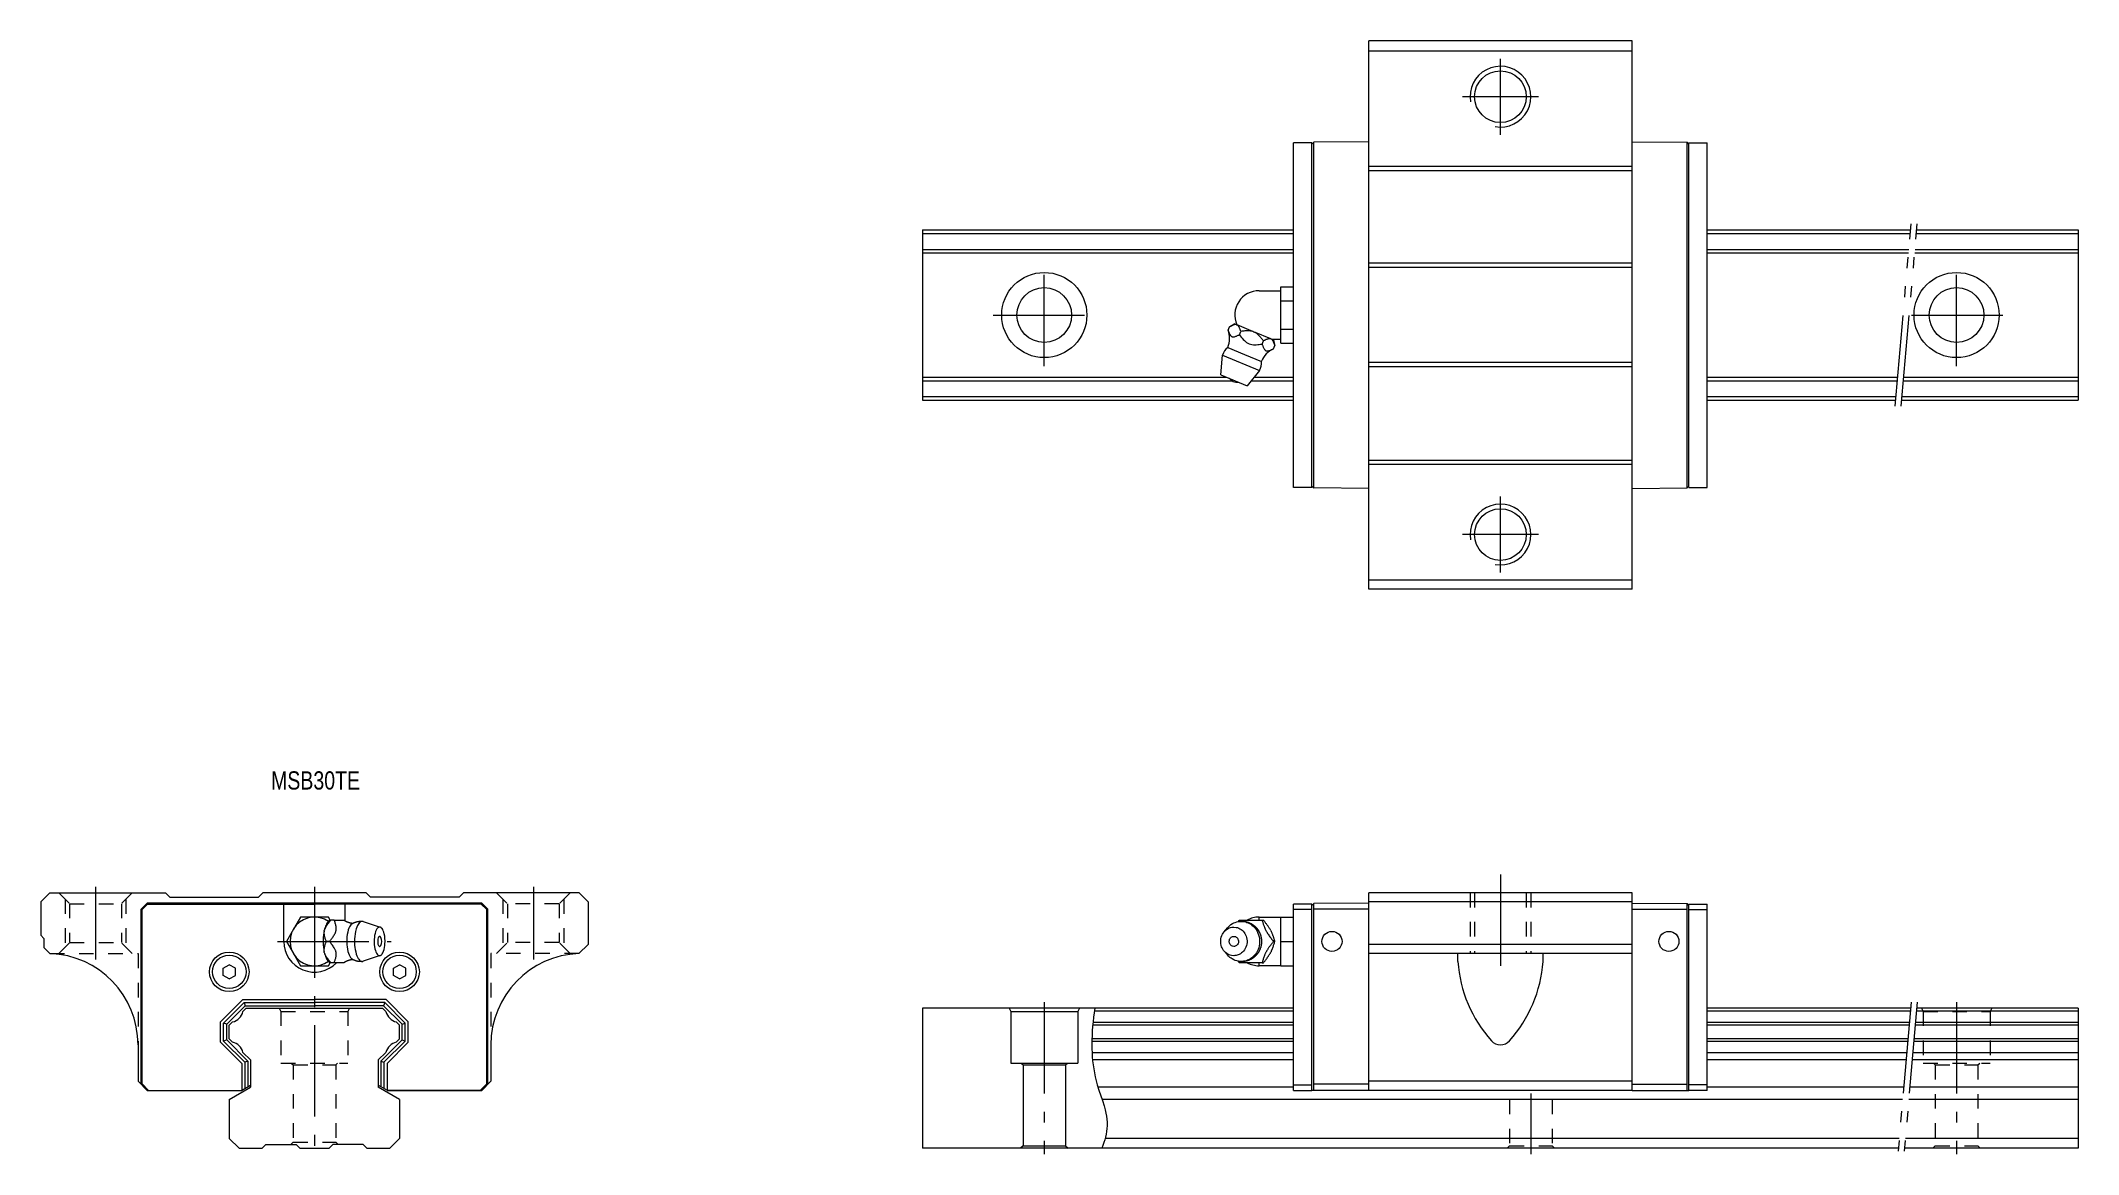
# Model space of a CAD drawing. Header units: inches. Extents: x -477 to -142, y -152 to 31.
import ezdxf

# ---------------------------------------------------------------- set-up
doc = ezdxf.new("R2010")
doc.units = ezdxf.units.IN
for name, pattern in [('CENTER', [22.8, 15, -3, 1.8, -3]), ('DASHED', [4.8, 2.4, -2.4]), ('PHANTOM', [27.6, 15, -3, 1.8, -3, 1.8, -3])]:
    doc.linetypes.add(name, pattern=pattern)
doc.layers.add('Unnamed [1]', color=7, linetype='Continuous', lineweight=0)
doc.styles.add('CK_TEXT_STYLE_0117', font='', dxfattribs={"width": 0.8, "height": 3})
doc.styles.get('CK_TEXT_STYLE_0117').set_extended_font_data('TXT')

msp = doc.modelspace()

# ---------------------------------------------------------------- texts
at = {"layer": 'Unnamed [1]', "color": 4, "lineweight": 0, "insert": (-438.93, -89.43), "char_height": 3, "attachment_point": 1, "line_spacing_factor": 1.2, "style": 'CK_TEXT_STYLE_0117'}
msp.add_mtext('MSB30TE', dxfattribs=at)

# ---------------------------------------------------------------- linework, layer by layer
at = {"layer": 'Unnamed [1]', "color": 4, "linetype": 'Continuous', "lineweight": 0}
for p, q in [((-215.15, 30.7), (-258.45, 30.7)), ((-258.45, -59.5), (-258.45, 30.7)), ((-215.15, -59.5), (-215.15, 30.7)), ((-215.15, 29), (-258.45, 29)), ((-270.8, -42.74), (-270.8, 13.94)), ((-267.8, 13.94), (-270.8, 13.94)), ((-267.8, 13.72), (-267.5, 14.02)), ((-267.8, -42.74), (-267.8, 13.94)), ((-267.8, -42.74), (-267.8, 13.94)), ((-258.45, 14.1), (-267.5, 14.02)), ((-267.5, -42.82), (-267.5, 14.02)), ((-215.15, 14.1), (-206.1, 14.02)), ((-206.1, -42.82), (-206.1, 14.02)), ((-205.8, 13.72), (-206.1, 14.02)), ((-205.8, -42.74), (-205.8, 13.94)), ((-205.8, 13.94), (-202.8, 13.94)), ((-205.8, -42.74), (-205.8, 13.94)), ((-202.8, -42.74), (-202.8, 13.94)), ((-215.15, 10), (-258.45, 10)), ((-215.15, 9.3), (-258.45, 9.3)), ((-331.8, -0.4), (-331.8, -28.4)), ((-331.8, -0.4), (-270.8, -0.4)), ((-331.8, -1), (-270.8, -1)), ((-202.8, -0.4), (-169.36, -0.4)), ((-202.8, -1), (-169.42, -1)), ((-168.41, -1), (-141.8, -1)), ((-168.36, -0.4), (-141.8, -0.4)), ((-141.8, -0.4), (-141.8, -28.4)), ((-331.8, -3.6), (-270.8, -3.6)), ((-331.8, -4.2), (-270.8, -4.2)), ((-215.15, -5.9), (-258.45, -5.9)), ((-215.15, -6.6), (-258.45, -6.6)), ((-202.8, -3.6), (-169.64, -3.6)), ((-202.8, -4.2), (-169.7, -4.2)), ((-168.69, -4.2), (-141.8, -4.2)), ((-168.64, -3.6), (-141.8, -3.6)), ((-272.89, -10.94), (-272.89, -9.78)), ((-272.89, -9.78), (-270.8, -9.78)), ((-270.8, -12.09), (-270.8, -9.78)), ((-276.49, -10.4), (-272.89, -10.4)), ((-272.89, -12.09), (-272.89, -10.94)), ((-272.89, -14.4), (-272.89, -12.09)), ((-272.89, -12.09), (-270.8, -12.09)), ((-270.8, -16.71), (-270.8, -12.09)), ((-281.59, -16.87), (-281.36, -16.32)), ((-280.18, -16), (-280.57, -15.83)), ((-280.18, -16), (-280.1, -16.03)), ((-277.41, -17.14), (-280.1, -16.03)), ((-272.89, -16.71), (-272.89, -14.4)), ((-272.89, -17.86), (-272.89, -16.71)), ((-272.89, -16.71), (-270.8, -16.71)), ((-270.8, -19.02), (-270.8, -16.71)), ((-281.64, -19.72), (-278.87, -20.87)), ((-279.72, -17.64), (-279.49, -17.09)), ((-277.41, -17.14), (-277.26, -17.2)), ((-274.57, -18.32), (-277.26, -17.2)), ((-275.99, -19.19), (-275.76, -18.64)), ((-274.57, -18.32), (-274.5, -18.35)), ((-274.1, -18.51), (-274.5, -18.35)), ((-272.89, -18.4), (-274.37, -18.4)), ((-274.12, -19.96), (-273.89, -19.41)), ((-272.89, -19.02), (-272.89, -17.86)), ((-272.89, -19.02), (-270.8, -19.02)), ((-282.8, -24.22), (-282.49, -20.99)), ((-282.49, -20.99), (-276.39, -23.52)), ((-278.87, -20.87), (-276.1, -22.02)), ((-215.15, -22.2), (-258.45, -22.2)), ((-215.15, -22.9), (-258.45, -22.9)), ((-331.8, -24.6), (-281.88, -24.6)), ((-331.8, -25.2), (-280.99, -25.2)), ((-282.8, -24.22), (-278.46, -26.02)), ((-276.39, -23.52), (-278.46, -26.02)), ((-277.79, -25.2), (-270.8, -25.2)), ((-277.29, -24.6), (-270.8, -24.6)), ((-202.8, -24.6), (-171.48, -24.6)), ((-202.8, -25.2), (-171.53, -25.2)), ((-170.53, -25.2), (-141.8, -25.2)), ((-170.48, -24.6), (-141.8, -24.6)), ((-331.8, -27.8), (-270.8, -27.8)), ((-331.8, -28.4), (-270.8, -28.4)), ((-202.8, -27.8), (-171.76, -27.8)), ((-202.8, -28.4), (-171.81, -28.4)), ((-170.81, -28.4), (-141.8, -28.4)), ((-170.76, -27.8), (-141.8, -27.8)), ((-215.15, -38.3), (-258.45, -38.3)), ((-215.15, -39), (-258.45, -39)), ((-267.8, -42.74), (-270.8, -42.74)), ((-267.8, -42.52), (-267.5, -42.82)), ((-258.45, -42.9), (-267.5, -42.82)), ((-215.15, -42.9), (-206.1, -42.82)), ((-205.8, -42.52), (-206.1, -42.82)), ((-205.8, -42.74), (-202.8, -42.74)), ((-215.15, -58), (-258.45, -58)), ((-215.15, -59.5), (-258.45, -59.5)), ((-475.3, -109.4), (-476.8, -110.9)), ((-475.3, -109.4), (-456.3, -109.4)), ((-456.3, -109.4), (-455.6, -110.1)), ((-455.6, -110.1), (-441, -110.1)), ((-440.3, -109.4), (-441, -110.1)), ((-423.3, -109.4), (-440.3, -109.4)), ((-423.3, -109.4), (-422.6, -110.1)), ((-408, -110.1), (-422.6, -110.1)), ((-407.3, -109.4), (-408, -110.1)), ((-388.3, -109.4), (-407.3, -109.4)), ((-386.8, -110.9), (-388.3, -109.4)), ((-215.15, -109.4), (-258.45, -109.4)), ((-258.45, -141.9), (-258.45, -109.4)), ((-215.15, -141.9), (-215.15, -109.4)), ((-476.8, -110.9), (-476.8, -116.4)), ((-460.3, -112.1), (-459.3, -111.1)), ((-460.3, -140.9), (-460.3, -112.1)), ((-460.14, -112.17), (-459.23, -111.26)), ((-460.14, -140.83), (-460.14, -112.17)), ((-404.3, -111.1), (-459.3, -111.1)), ((-459.23, -111.26), (-431.8, -111.26)), ((-436.85, -117.4), (-436.85, -111.26)), ((-436.85, -117.4), (-436.85, -112.58)), ((-434.11, -113.4), (-435.27, -115.4)), ((-431.8, -113.4), (-434.11, -113.4)), ((-404.37, -111.26), (-431.8, -111.26)), ((-429.49, -113.4), (-431.8, -113.4)), ((-429.21, -113.9), (-429.49, -113.4)), ((-426.75, -114.01), (-426.75, -111.26)), ((-426.75, -114.01), (-426.75, -112.58)), ((-403.46, -112.17), (-404.37, -111.26)), ((-404.3, -111.1), (-403.3, -112.1)), ((-403.46, -140.83), (-403.46, -112.17)), ((-403.3, -140.9), (-403.3, -112.1)), ((-386.8, -110.9), (-386.8, -117.9)), ((-276.49, -113.9), (-276.49, -113.4)), ((-276.49, -113.4), (-272.89, -113.4)), ((-272.89, -115.4), (-272.89, -113.4)), ((-272.89, -113.4), (-270.8, -113.4)), ((-270.8, -141.9), (-270.8, -111.26)), ((-267.8, -111.26), (-270.8, -111.26)), ((-267.8, -112.17), (-270.8, -112.17)), ((-270.8, -117.4), (-270.8, -113.4)), ((-267.8, -111.47), (-267.5, -111.17)), ((-267.8, -141.9), (-267.8, -111.26)), ((-267.8, -141.9), (-267.8, -111.26)), ((-258.45, -111.1), (-267.5, -111.17)), ((-267.5, -141.9), (-267.5, -111.17)), ((-258.45, -112.1), (-267.5, -112.1)), ((-215.15, -110.9), (-258.45, -110.9)), ((-215.15, -111.1), (-206.1, -111.17)), ((-215.15, -112.1), (-206.1, -112.1)), ((-205.8, -111.47), (-206.1, -111.17)), ((-206.1, -141.9), (-206.1, -111.17)), ((-205.8, -141.9), (-205.8, -111.26)), ((-205.8, -111.26), (-202.8, -111.26)), ((-205.8, -141.9), (-205.8, -111.26)), ((-205.8, -112.17), (-202.8, -112.17)), ((-202.8, -141.9), (-202.8, -111.26)), ((-476.8, -116.4), (-476.3, -116.9)), ((-476.3, -116.9), (-476.3, -118.4)), ((-435.27, -115.4), (-436.42, -117.4)), ((-430.21, -115.72), (-430.18, -115.58)), ((-429.2, -113.9), (-429.11, -113.9)), ((-428.56, -113.9), (-429.11, -113.9)), ((-428.56, -113.9), (-426.92, -113.9)), ((-423.79, -114.13), (-420.97, -115.07)), ((-282.23, -115.8), (-281.7, -115.18)), ((-279.72, -113.9), (-275.99, -113.9)), ((-275.99, -113.9), (-275.76, -113.9)), ((-274.58, -115.58), (-274.5, -115.72)), ((-272.89, -117.4), (-272.89, -115.4)), ((-475.29, -119.41), (-476.3, -118.4)), ((-436.42, -117.4), (-435.27, -119.4)), ((-435.27, -119.4), (-434.11, -121.4)), ((-430.18, -119.22), (-430.21, -119.08)), ((-429.33, -117.4), (-429.89, -117.4)), ((-420.97, -119.73), (-423.79, -120.67)), ((-386.8, -117.9), (-388.31, -119.41)), ((-281.7, -119.62), (-282.24, -118.98)), ((-274.5, -119.08), (-274.58, -119.22)), ((-274.12, -117.4), (-273.89, -117.4)), ((-272.89, -119.4), (-272.89, -117.4)), ((-272.89, -117.4), (-270.8, -117.4)), ((-272.89, -121.4), (-272.89, -119.4)), ((-270.8, -121.4), (-270.8, -117.4)), ((-215.15, -117.91), (-258.45, -117.91)), ((-215.15, -119.41), (-258.45, -119.41)), ((-243.8, -120.73), (-243.8, -119.41)), ((-229.8, -120.73), (-229.8, -119.41)), ((-446.8, -121.82), (-445.8, -121.25)), ((-446.8, -122.98), (-446.8, -121.82)), ((-445.8, -123.55), (-446.8, -122.98)), ((-444.8, -121.82), (-445.8, -121.25)), ((-445.8, -123.55), (-444.8, -122.98)), ((-444.8, -122.98), (-444.8, -121.82)), ((-434.11, -121.4), (-431.8, -121.4)), ((-431.8, -121.4), (-429.49, -121.4)), ((-429.49, -121.4), (-429.2, -120.9)), ((-429.11, -120.9), (-429.2, -120.9)), ((-428.56, -120.9), (-429.11, -120.9)), ((-426.92, -120.9), (-428.56, -120.9)), ((-418.8, -121.82), (-417.8, -121.25)), ((-418.8, -122.98), (-418.8, -121.82)), ((-417.8, -123.55), (-418.8, -122.98)), ((-416.8, -121.82), (-417.8, -121.25)), ((-417.8, -123.55), (-416.8, -122.98)), ((-416.8, -122.98), (-416.8, -121.82)), ((-275.99, -120.9), (-279.72, -120.9)), ((-276.49, -121.4), (-276.49, -120.9)), ((-272.89, -121.4), (-276.49, -121.4)), ((-275.99, -120.9), (-275.76, -120.9)), ((-272.89, -121.4), (-270.8, -121.4)), ((-447.23, -130.61), (-443.59, -126.97)), ((-443.59, -126.97), (-431.8, -126.97)), ((-420.01, -126.97), (-431.8, -126.97)), ((-416.37, -130.61), (-420.01, -126.97)), ((-447.23, -133.99), (-447.23, -130.61)), ((-446.73, -130.82), (-443.38, -127.47)), ((-446.23, -131.02), (-443.18, -127.97)), ((-443.55, -128.95), (-443, -128.4)), ((-443.38, -127.47), (-443.18, -127.97)), ((-443.38, -127.47), (-431.8, -127.47)), ((-443.18, -127.97), (-431.8, -127.97)), ((-443, -128.4), (-420.6, -128.4)), ((-420.22, -127.47), (-431.8, -127.47)), ((-420.42, -127.97), (-431.8, -127.97)), ((-420.05, -128.95), (-420.6, -128.4)), ((-420.22, -127.47), (-420.42, -127.97)), ((-417.37, -131.02), (-420.42, -127.97)), ((-416.87, -130.82), (-420.22, -127.47)), ((-416.37, -133.99), (-416.37, -130.61)), ((-270.8, -128.4), (-331.8, -128.4)), ((-331.8, -128.4), (-331.8, -151.4)), ((-317.59, -128.4), (-317.3, -128.9)), ((-317.3, -128.9), (-317.3, -137.4)), ((-317.3, -128.9), (-306.3, -128.9)), ((-306.01, -128.4), (-306.3, -128.9)), ((-306.3, -128.9), (-306.3, -137.4)), ((-270.8, -128.85), (-303.56, -128.85)), ((-169.36, -128.4), (-202.8, -128.4)), ((-169.4, -128.85), (-202.8, -128.85)), ((-141.8, -128.85), (-168.4, -128.85)), ((-141.8, -128.4), (-168.36, -128.4)), ((-141.8, -128.4), (-141.8, -151.4)), ((-447.23, -133.99), (-443.73, -137.49)), ((-446.23, -131.02), (-446.73, -130.82)), ((-446.73, -133.78), (-446.73, -130.82)), ((-446.23, -133.58), (-446.73, -133.78)), ((-446.73, -133.78), (-443.23, -137.28)), ((-446.23, -133.58), (-446.23, -131.02)), ((-446.23, -133.58), (-442.73, -137.08)), ((-445.8, -131.2), (-445.25, -130.65)), ((-445.8, -133.4), (-445.8, -131.2)), ((-445.8, -133.4), (-445.25, -133.95)), ((-417.37, -133.58), (-420.87, -137.08)), ((-416.87, -133.78), (-420.37, -137.28)), ((-416.37, -133.99), (-419.87, -137.49)), ((-417.8, -131.2), (-418.35, -130.65)), ((-417.8, -133.4), (-418.35, -133.95)), ((-417.8, -133.4), (-417.8, -131.2)), ((-417.37, -131.02), (-416.87, -130.82)), ((-417.37, -133.58), (-417.37, -131.02)), ((-417.37, -133.58), (-416.87, -133.78)), ((-416.87, -133.78), (-416.87, -130.82)), ((-270.8, -133.85), (-303.98, -133.85)), ((-270.8, -133.4), (-303.97, -133.4)), ((-270.8, -131.2), (-303.83, -131.2)), ((-270.8, -130.75), (-303.79, -130.75)), ((-169.57, -130.75), (-202.8, -130.75)), ((-169.61, -131.2), (-202.8, -131.2)), ((-169.8, -133.4), (-202.8, -133.4)), ((-169.84, -133.85), (-202.8, -133.85)), ((-141.8, -133.85), (-168.84, -133.85)), ((-141.8, -133.4), (-168.8, -133.4)), ((-141.8, -131.2), (-168.61, -131.2)), ((-141.8, -130.75), (-168.57, -130.75)), ((-460.8, -134.4), (-460.8, -140.4)), ((-443.55, -135.65), (-442.3, -136.9)), ((-442.73, -137.08), (-443.23, -137.28)), ((-443.23, -137.28), (-443.23, -141.57)), ((-442.73, -137.08), (-442.73, -141.28)), ((-442.3, -136.9), (-442.3, -141.38)), ((-420.05, -135.65), (-421.3, -136.9)), ((-421.3, -136.9), (-421.3, -141.38)), ((-420.87, -137.08), (-420.87, -141.28)), ((-420.87, -137.08), (-420.37, -137.28)), ((-420.37, -137.28), (-420.37, -141.57)), ((-402.8, -134.4), (-402.8, -140.4)), ((-270.8, -135.75), (-303.95, -135.75)), ((-270.8, -136.9), (-303.86, -136.9)), ((-170.01, -135.75), (-202.8, -135.75)), ((-170.11, -136.9), (-202.8, -136.9)), ((-141.8, -136.9), (-169.1, -136.9)), ((-141.8, -135.75), (-169, -135.75)), ((-460.8, -140.4), (-459.3, -141.9)), ((-443.73, -137.49), (-443.73, -141.86)), ((-419.87, -137.49), (-419.87, -141.86)), ((-402.8, -140.4), (-404.3, -141.9)), ((-317.3, -137.4), (-306.3, -137.4)), ((-315.6, -137.4), (-315.3, -137.7)), ((-315.3, -137.7), (-308.3, -137.7)), ((-315.3, -137.7), (-315.3, -151)), ((-308.3, -137.7), (-308, -137.4)), ((-308.3, -137.7), (-308.3, -151)), ((-215.15, -140.4), (-258.45, -140.4)), ((-459.3, -141.9), (-460.3, -140.9)), ((-460.14, -140.83), (-459.07, -141.9)), ((-459.3, -141.9), (-443.8, -141.9)), ((-459.3, -141.9), (-443.8, -141.9)), ((-459.07, -141.9), (-443.8, -141.9)), ((-445.8, -143.4), (-442.3, -141.38)), ((-445.8, -143.4), (-445.8, -149.8)), ((-443.8, -141.9), (-442.3, -141.03)), ((-419.8, -141.9), (-421.3, -141.03)), ((-417.8, -143.4), (-421.3, -141.38)), ((-404.3, -141.9), (-419.8, -141.9)), ((-419.8, -141.9), (-404.3, -141.9)), ((-419.8, -141.9), (-404.53, -141.9)), ((-417.8, -143.4), (-417.8, -149.8)), ((-403.46, -140.83), (-404.53, -141.9)), ((-404.3, -141.9), (-403.3, -140.9)), ((-270.8, -141.38), (-302.96, -141.38)), ((-170.68, -143.4), (-302.3, -143.4)), ((-270.8, -140.99), (-267.8, -140.99)), ((-270.8, -141.9), (-267.8, -141.9)), ((-258.45, -141.9), (-267.8, -141.9)), ((-258.45, -140.9), (-267.5, -140.9)), ((-215.15, -141.9), (-258.45, -141.9)), ((-215.15, -140.9), (-206.1, -140.9)), ((-215.15, -141.9), (-205.8, -141.9)), ((-202.8, -140.99), (-205.8, -140.99)), ((-202.8, -141.9), (-205.8, -141.9)), ((-170.5, -141.38), (-202.8, -141.38)), ((-141.8, -143.4), (-169.67, -143.4)), ((-141.8, -141.38), (-169.5, -141.38)), ((-445.8, -149.8), (-444.2, -151.4)), ((-417.8, -149.8), (-419.4, -151.4)), ((-171.24, -149.8), (-301.81, -149.8)), ((-141.8, -149.8), (-170.23, -149.8)), ((-444.2, -151.4), (-440.4, -151.4)), ((-439.8, -150.8), (-440.4, -151.4)), ((-439.8, -150.8), (-434.8, -150.8)), ((-434.2, -151.4), (-434.8, -150.8)), ((-434.2, -151.4), (-429.4, -151.4)), ((-429.4, -151.4), (-428.8, -150.8)), ((-423.8, -150.8), (-428.8, -150.8)), ((-423.8, -150.8), (-423.2, -151.4)), ((-423.2, -151.4), (-419.4, -151.4)), ((-171.38, -151.4), (-331.8, -151.4)), ((-315.3, -151), (-315.7, -151.4)), ((-315.3, -151), (-308.3, -151)), ((-308.3, -151), (-307.9, -151.4)), ((-141.8, -151.4), (-170.37, -151.4))]:
    msp.add_line(p, q, dxfattribs=at)
at = {"layer": 'Unnamed [1]', "color": 253, "linetype": 'CENTER', "lineweight": 0}
for p, q in [((-236.8, 15.25), (-236.8, 27.75)), ((-230.55, 21.5), (-243.05, 21.5)), ((-311.8, -22.8), (-311.8, -6)), ((-161.8, -22.8), (-161.8, -6)), ((-320.2, -14.4), (-302.6, -14.4)), ((-169.2, -14.4), (-153.4, -14.4)), ((-236.8, -56.75), (-236.8, -44.25)), ((-230.55, -50.5), (-243.05, -50.5)), ((-236.8, -106.4), (-236.8, -122.41)), ((-467.8, -108.4), (-467.8, -120.4)), ((-431.8, -108.4), (-431.8, -152.4)), ((-395.8, -108.4), (-395.8, -120.4)), ((-437.85, -117.4), (-419.19, -117.4)), ((-311.8, -127.4), (-311.8, -152.4)), ((-161.8, -127.4), (-161.8, -152.4)), ((-231.8, -142.4), (-231.8, -152.4))]:
    msp.add_line(p, q, dxfattribs=at)
at = {"layer": 'Unnamed [1]', "color": 253, "linetype": 'PHANTOM', "lineweight": 0}
for p, q in [((-171.9, -29.4), (-169.28, 0.6)), ((-170.9, -29.4), (-168.27, 0.6)), ((-169.28, -127.4), (-171.46, -152.4)), ((-168.27, -127.4), (-170.46, -152.4))]:
    msp.add_line(p, q, dxfattribs=at)
at = {"layer": 'Unnamed [1]', "color": 253, "linetype": 'DASHED', "lineweight": 0}
for p, q in [((-473.85, -109.4), (-472.05, -111.2)), ((-472.8, -110.45), (-472.8, -118.35)), ((-461.75, -109.4), (-463.55, -111.2)), ((-462.8, -110.45), (-462.8, -118.35)), ((-401.85, -109.4), (-400.05, -111.2)), ((-400.8, -110.45), (-400.8, -118.35)), ((-389.75, -109.4), (-391.55, -111.2)), ((-390.8, -110.45), (-390.8, -118.35)), ((-241.8, -109.4), (-241.8, -119.41)), ((-241.05, -109.4), (-241.05, -119.41)), ((-232.55, -109.4), (-232.55, -119.41)), ((-231.8, -109.4), (-231.8, -119.41)), ((-472.05, -111.2), (-463.55, -111.2)), ((-472.05, -111.2), (-472.05, -117.6)), ((-463.55, -111.2), (-463.55, -117.6)), ((-400.05, -111.2), (-400.05, -117.6)), ((-391.55, -111.2), (-400.05, -111.2)), ((-391.55, -111.2), (-391.55, -117.6)), ((-475.3, -119.4), (-460.8, -119.4)), ((-473.85, -119.4), (-472.05, -117.6)), ((-472.05, -117.6), (-463.55, -117.6)), ((-461.75, -119.4), (-463.55, -117.6)), ((-460.8, -119.4), (-460.8, -134.4)), ((-402.8, -119.4), (-402.8, -134.4)), ((-388.3, -119.4), (-402.8, -119.4)), ((-401.85, -119.4), (-400.05, -117.6)), ((-391.55, -117.6), (-400.05, -117.6)), ((-389.75, -119.4), (-391.55, -117.6)), ((-437.59, -128.4), (-437.3, -128.9)), ((-437.3, -128.9), (-426.3, -128.9)), ((-437.3, -128.9), (-437.3, -137.4)), ((-426.01, -128.4), (-426.3, -128.9)), ((-426.3, -128.9), (-426.3, -137.4)), ((-167.59, -128.4), (-167.3, -128.9)), ((-167.3, -128.9), (-167.3, -137.4)), ((-167.3, -128.9), (-156.3, -128.9)), ((-156.01, -128.4), (-156.3, -128.9)), ((-156.3, -128.9), (-156.3, -137.4)), ((-437.3, -137.4), (-426.3, -137.4)), ((-435.6, -137.4), (-435.3, -137.7)), ((-435.3, -137.7), (-435.3, -150.4)), ((-435.3, -137.7), (-428.3, -137.7)), ((-428.3, -137.7), (-428, -137.4)), ((-428.3, -137.7), (-428.3, -150.4)), ((-167.3, -137.4), (-156.3, -137.4)), ((-165.6, -137.4), (-165.3, -137.7)), ((-165.3, -137.7), (-165.3, -151)), ((-165.3, -137.7), (-158.3, -137.7)), ((-158.3, -137.7), (-158, -137.4)), ((-158.3, -137.7), (-158.3, -151)), ((-235.3, -143.4), (-235.3, -151)), ((-228.3, -143.4), (-228.3, -151)), ((-435.3, -150.4), (-435.7, -150.8)), ((-435.3, -150.4), (-428.3, -150.4)), ((-428.3, -150.4), (-427.9, -150.8)), ((-235.3, -151), (-235.7, -151.4)), ((-235.3, -151), (-228.3, -151)), ((-228.3, -151), (-227.9, -151.4)), ((-165.3, -151), (-165.7, -151.4)), ((-165.3, -151), (-158.3, -151)), ((-158.3, -151), (-157.9, -151.4))]:
    msp.add_line(p, q, dxfattribs=at)
at = {"layer": 'Unnamed [1]', "color": 4, "linetype": 'Continuous', "lineweight": 0}
for points in [[(-280.18, -16), (-280.21, -15.99), (-280.24, -15.98), (-280.27, -15.98), (-280.31, -15.97), (-280.34, -15.97), (-280.38, -15.97), (-280.41, -15.97), (-280.45, -15.98), (-280.48, -15.98), (-280.58, -16), (-280.67, -16.03), (-280.77, -16.06), (-280.87, -16.1), (-280.96, -16.14), (-281.06, -16.18), (-281.16, -16.23), (-281.26, -16.27), (-281.36, -16.32)], [(-277.41, -17.14), (-277.47, -17.12), (-277.54, -17.1), (-277.6, -17.08), (-277.67, -17.07), (-277.73, -17.05), (-277.79, -17.04), (-277.86, -17.03), (-277.93, -17.02), (-277.99, -17.02), (-278.16, -17), (-278.32, -17), (-278.49, -17), (-278.66, -17.01), (-278.82, -17.02), (-278.99, -17.04), (-279.16, -17.05), (-279.33, -17.07), (-279.49, -17.09)], [(-275.76, -18.64), (-275.85, -18.53), (-275.94, -18.41), (-276.03, -18.3), (-276.12, -18.19), (-276.21, -18.08), (-276.31, -17.97), (-276.41, -17.87), (-276.51, -17.76), (-276.61, -17.66), (-276.67, -17.6), (-276.74, -17.55), (-276.8, -17.49), (-276.87, -17.44), (-276.94, -17.39), (-277.01, -17.34), (-277.09, -17.3), (-277.16, -17.25), (-277.24, -17.21), (-277.24, -17.21), (-277.24, -17.21), (-277.25, -17.21), (-277.25, -17.21), (-277.25, -17.21), (-277.25, -17.21), (-277.26, -17.21), (-277.26, -17.2), (-277.26, -17.2)], [(-274.57, -18.32), (-274.63, -18.3), (-274.69, -18.29), (-274.75, -18.29), (-274.81, -18.29), (-274.88, -18.3), (-274.94, -18.31), (-275.01, -18.33), (-275.07, -18.35), (-275.14, -18.37), (-275.21, -18.4), (-275.28, -18.42), (-275.35, -18.45), (-275.41, -18.48), (-275.48, -18.51), (-275.55, -18.54), (-275.62, -18.57), (-275.69, -18.61), (-275.76, -18.64)], [(-430.21, -115.72), (-430.25, -115.93), (-430.28, -116.13), (-430.31, -116.33), (-430.33, -116.52), (-430.35, -116.71), (-430.36, -116.89), (-430.37, -117.07), (-430.37, -117.24), (-430.37, -117.4), (-430.37, -117.4), (-430.37, -117.56), (-430.37, -117.73), (-430.36, -117.91), (-430.35, -118.09), (-430.33, -118.28), (-430.31, -118.47), (-430.28, -118.67), (-430.25, -118.87), (-430.21, -119.08)], [(-430.21, -115.72), (-430.22, -115.78), (-430.22, -115.83), (-430.23, -115.89), (-430.23, -115.95), (-430.23, -116), (-430.23, -116.06), (-430.23, -116.11), (-430.23, -116.17), (-430.22, -116.22), (-430.2, -116.36), (-430.18, -116.5), (-430.14, -116.63), (-430.11, -116.76), (-430.07, -116.89), (-430.02, -117.02), (-429.98, -117.15), (-429.93, -117.27), (-429.89, -117.4)], [(-429.11, -113.9), (-429.2, -114.01), (-429.29, -114.12), (-429.38, -114.23), (-429.46, -114.34), (-429.55, -114.45), (-429.63, -114.56), (-429.71, -114.67), (-429.79, -114.79), (-429.87, -114.9), (-429.91, -114.97), (-429.95, -115.05), (-429.99, -115.12), (-430.03, -115.19), (-430.06, -115.26), (-430.09, -115.33), (-430.12, -115.41), (-430.15, -115.48), (-430.17, -115.56), (-430.17, -115.56), (-430.17, -115.56), (-430.17, -115.56), (-430.17, -115.57), (-430.17, -115.57), (-430.17, -115.57), (-430.17, -115.57), (-430.18, -115.58), (-430.18, -115.58)], [(-429.32, -113.98), (-429.47, -114.09), (-429.58, -114.21), (-429.7, -114.36), (-429.8, -114.53), (-429.89, -114.72), (-429.98, -114.92), (-430.05, -115.14), (-430.12, -115.36), (-430.18, -115.58)], [(-425.61, -114.49), (-425.81, -114.67), (-425.92, -114.82), (-426.02, -114.99), (-426.12, -115.22), (-426.23, -115.51), (-426.32, -115.87), (-426.4, -116.27), (-426.45, -116.65), (-426.47, -116.99), (-426.48, -117.3), (-426.48, -117.4), (-426.48, -117.4), (-426.47, -117.94), (-426.43, -118.29), (-426.37, -118.7), (-426.29, -119.05), (-426.21, -119.34), (-426.1, -119.63), (-426, -119.84), (-425.89, -120.03), (-425.78, -120.17), (-425.68, -120.26)], [(-425.61, -114.49), (-425.61, -114.49), (-425.6, -114.48), (-425.6, -114.48), (-425.59, -114.48), (-425.59, -114.48), (-425.59, -114.47), (-425.58, -114.47), (-425.58, -114.47), (-425.57, -114.46), (-425.54, -114.44), (-425.5, -114.42), (-425.46, -114.39), (-425.42, -114.37), (-425.38, -114.35), (-425.34, -114.34), (-425.3, -114.32), (-425.26, -114.3), (-425.22, -114.28), (-425.18, -114.27), (-425.14, -114.25), (-425.1, -114.24), (-425.06, -114.22), (-425.01, -114.21), (-424.97, -114.19), (-424.93, -114.18), (-424.89, -114.17), (-424.85, -114.16), (-424.8, -114.15), (-424.76, -114.14), (-424.72, -114.13), (-424.67, -114.12), (-424.63, -114.12), (-424.59, -114.11), (-424.54, -114.1), (-424.5, -114.1), (-424.46, -114.09), (-424.41, -114.09), (-424.36, -114.08), (-424.31, -114.08), (-424.27, -114.08), (-424.22, -114.08), (-424.17, -114.08), (-424.12, -114.08), (-424.08, -114.09), (-424.03, -114.09), (-424.01, -114.09), (-424, -114.09), (-423.98, -114.1), (-423.96, -114.1), (-423.95, -114.1)], [(-423.95, -114.1), (-424.16, -114.14), (-424.28, -114.22), (-424.4, -114.31), (-424.5, -114.43), (-424.62, -114.6), (-424.72, -114.79), (-424.83, -115.04), (-424.94, -115.36), (-425.04, -115.75), (-425.12, -116.18), (-425.18, -116.59), (-425.2, -116.95), (-425.21, -117.29), (-425.21, -117.4), (-425.21, -117.4), (-425.19, -118.04), (-425.15, -118.39), (-425.11, -118.73), (-425.02, -119.13), (-424.93, -119.49), (-424.83, -119.78), (-424.72, -120.01), (-424.62, -120.2), (-424.52, -120.34), (-424.4, -120.48), (-424.3, -120.57), (-424.18, -120.64), (-424.06, -120.69), (-423.95, -120.7), (-423.83, -120.68), (-423.79, -120.67)], [(-423.79, -114.13), (-423.81, -114.12), (-423.83, -114.12), (-423.84, -114.11), (-423.86, -114.11), (-423.88, -114.11), (-423.9, -114.1), (-423.91, -114.1), (-423.93, -114.1), (-423.95, -114.1)], [(-420.19, -117.4), (-420.21, -116.83), (-420.25, -116.54), (-420.32, -116.16), (-420.4, -115.89), (-420.48, -115.66), (-420.58, -115.45), (-420.69, -115.29), (-420.77, -115.2), (-420.85, -115.13), (-420.94, -115.08), (-421.05, -115.05), (-421.15, -115.06), (-421.25, -115.09), (-421.33, -115.14), (-421.44, -115.24), (-421.53, -115.36), (-421.63, -115.53), (-421.74, -115.77), (-421.83, -116.08), (-421.9, -116.42), (-421.95, -116.75), (-421.98, -117.04), (-421.99, -117.32), (-421.99, -117.4), (-421.99, -117.4), (-421.96, -117.97), (-421.92, -118.26), (-421.85, -118.64), (-421.78, -118.91), (-421.69, -119.14), (-421.59, -119.35), (-421.48, -119.51), (-421.4, -119.6), (-421.32, -119.67), (-421.23, -119.72), (-421.13, -119.75), (-421.02, -119.74), (-420.93, -119.71), (-420.84, -119.66), (-420.73, -119.56), (-420.64, -119.44), (-420.54, -119.27), (-420.44, -119.03), (-420.34, -118.72), (-420.27, -118.38), (-420.22, -118.05), (-420.2, -117.76), (-420.19, -117.48), (-420.19, -117.4)], [(-420.89, -116.75), (-420.99, -116.61), (-421.04, -116.58), (-421.09, -116.57), (-421.16, -116.59), (-421.21, -116.63), (-421.26, -116.71), (-421.32, -116.83), (-421.37, -117.02), (-421.39, -117.19), (-421.4, -117.35), (-421.4, -117.4), (-421.4, -117.4), (-421.4, -117.5), (-421.39, -117.6), (-421.38, -117.72), (-421.36, -117.84), (-421.32, -117.96), (-421.28, -118.06), (-421.22, -118.15), (-421.16, -118.21), (-421.09, -118.23)], [(-281.7, -115.18), (-281.32, -114.79), (-281.12, -114.64), (-280.87, -114.48), (-280.66, -114.37), (-280.43, -114.28), (-280.17, -114.2), (-279.93, -114.14), (-279.72, -114.11), (-279.45, -114.1)], [(-279.91, -114.14), (-279.89, -114.12), (-279.87, -114.09), (-279.85, -114.06), (-279.83, -114.03), (-279.81, -114.01), (-279.79, -113.98), (-279.77, -113.95), (-279.74, -113.93), (-279.72, -113.9)], [(-279.9, -114.13), (-279.88, -114.13), (-279.85, -114.12), (-279.82, -114.12), (-279.79, -114.11), (-279.77, -114.11), (-279.74, -114.11), (-279.71, -114.1), (-279.68, -114.1), (-279.65, -114.1), (-279.59, -114.09), (-279.54, -114.09), (-279.49, -114.09), (-279.44, -114.08), (-279.39, -114.08), (-279.33, -114.08), (-279.28, -114.08), (-279.23, -114.08), (-279.18, -114.09), (-279.13, -114.09), (-279.08, -114.09), (-279.02, -114.1), (-278.97, -114.1), (-278.92, -114.11), (-278.87, -114.12), (-278.82, -114.12), (-278.77, -114.13), (-278.72, -114.14), (-278.67, -114.15), (-278.62, -114.16), (-278.57, -114.18), (-278.52, -114.19), (-278.47, -114.2), (-278.42, -114.22), (-278.37, -114.23), (-278.32, -114.25), (-278.27, -114.26), (-278.22, -114.28), (-278.17, -114.3), (-278.12, -114.32), (-278.08, -114.34), (-278.03, -114.36), (-277.98, -114.38), (-277.94, -114.4), (-277.89, -114.43), (-277.84, -114.45), (-277.8, -114.47), (-277.75, -114.5), (-277.71, -114.52), (-277.67, -114.55), (-277.62, -114.58), (-277.58, -114.61), (-277.54, -114.63), (-277.49, -114.66), (-277.45, -114.69), (-277.41, -114.72), (-277.37, -114.76), (-277.33, -114.79), (-277.29, -114.82), (-277.25, -114.85), (-277.21, -114.89), (-277.17, -114.92), (-277.13, -114.96), (-277.1, -114.99), (-277.06, -115.03), (-277.02, -115.06), (-276.99, -115.1), (-276.95, -115.14), (-276.92, -115.18), (-276.88, -115.22), (-276.85, -115.26), (-276.82, -115.3), (-276.79, -115.34), (-276.75, -115.38), (-276.72, -115.42), (-276.69, -115.46), (-276.66, -115.5), (-276.63, -115.55), (-276.61, -115.59), (-276.58, -115.63), (-276.55, -115.68), (-276.53, -115.72), (-276.5, -115.77), (-276.48, -115.82), (-276.45, -115.86), (-276.43, -115.91), (-276.41, -115.96), (-276.38, -116), (-276.36, -116.05), (-276.34, -116.1), (-276.32, -116.15), (-276.3, -116.2), (-276.28, -116.24), (-276.27, -116.29), (-276.25, -116.34), (-276.23, -116.39), (-276.22, -116.44), (-276.2, -116.49), (-276.19, -116.54), (-276.18, -116.6), (-276.17, -116.65), (-276.15, -116.7), (-276.14, -116.75), (-276.13, -116.8), (-276.13, -116.85), (-276.12, -116.91), (-276.11, -116.96), (-276.1, -117.01), (-276.1, -117.06), (-276.09, -117.1), (-276.09, -117.14), (-276.09, -117.18), (-276.09, -117.21), (-276.08, -117.25), (-276.08, -117.29), (-276.08, -117.32), (-276.08, -117.36), (-276.08, -117.4)], [(-275.99, -113.9), (-275.96, -114.01), (-275.93, -114.12), (-275.89, -114.23), (-275.86, -114.34), (-275.83, -114.45), (-275.79, -114.56), (-275.75, -114.67), (-275.72, -114.79), (-275.67, -114.9), (-275.65, -114.97), (-275.62, -115.05), (-275.59, -115.12), (-275.56, -115.19), (-275.53, -115.26), (-275.5, -115.33), (-275.47, -115.41), (-275.43, -115.48), (-275.39, -115.56), (-275.35, -115.63), (-275.31, -115.71), (-275.27, -115.78), (-275.23, -115.86), (-275.18, -115.93), (-275.14, -116.01), (-275.09, -116.08), (-275.04, -116.15), (-275, -116.22), (-274.9, -116.36), (-274.81, -116.5), (-274.71, -116.63), (-274.62, -116.76), (-274.52, -116.89), (-274.42, -117.02), (-274.32, -117.15), (-274.22, -117.27), (-274.12, -117.4)], [(-429.89, -117.4), (-429.92, -117.49), (-429.95, -117.58), (-429.98, -117.67), (-430.01, -117.75), (-430.04, -117.84), (-430.07, -117.93), (-430.1, -118.02), (-430.13, -118.12), (-430.15, -118.21), (-430.17, -118.3), (-430.19, -118.39), (-430.21, -118.49), (-430.22, -118.58), (-430.23, -118.68), (-430.23, -118.78), (-430.23, -118.88), (-430.22, -118.98), (-430.21, -119.08)], [(-430.18, -119.22), (-430.12, -119.44), (-430.05, -119.66), (-429.98, -119.88), (-429.89, -120.08), (-429.8, -120.27), (-429.7, -120.44), (-429.58, -120.59), (-429.47, -120.71), (-429.32, -120.82)], [(-430.18, -119.22), (-430.15, -119.32), (-430.11, -119.42), (-430.07, -119.52), (-430.02, -119.62), (-429.97, -119.71), (-429.92, -119.81), (-429.86, -119.9), (-429.8, -120), (-429.74, -120.09), (-429.67, -120.18), (-429.6, -120.27), (-429.54, -120.36), (-429.47, -120.45), (-429.4, -120.54), (-429.33, -120.63), (-429.26, -120.72), (-429.18, -120.81), (-429.11, -120.9)], [(-425.45, -120.41), (-425.45, -120.41), (-425.46, -120.41), (-425.47, -120.41), (-425.49, -120.41), (-425.5, -120.41), (-425.51, -120.41), (-425.52, -120.41), (-425.53, -120.41), (-425.54, -120.41), (-425.58, -120.41), (-425.63, -120.42), (-425.68, -120.42), (-425.73, -120.43), (-425.78, -120.44), (-425.82, -120.44), (-425.87, -120.45), (-425.92, -120.46), (-425.97, -120.47), (-426.01, -120.48), (-426.05, -120.5), (-426.1, -120.51), (-426.14, -120.52), (-426.18, -120.53), (-426.23, -120.55), (-426.27, -120.56), (-426.31, -120.58), (-426.35, -120.59), (-426.39, -120.61), (-426.42, -120.62), (-426.46, -120.64), (-426.5, -120.65), (-426.53, -120.67), (-426.57, -120.69), (-426.6, -120.7), (-426.64, -120.72), (-426.67, -120.74), (-426.7, -120.76), (-426.73, -120.77), (-426.76, -120.79), (-426.79, -120.81), (-426.82, -120.83), (-426.84, -120.84), (-426.87, -120.86), (-426.89, -120.88), (-426.92, -120.9), (-426.92, -120.9), (-426.92, -120.9), (-426.92, -120.9), (-426.92, -120.9)], [(-274.12, -117.4), (-274.21, -117.51), (-274.29, -117.62), (-274.38, -117.73), (-274.46, -117.84), (-274.55, -117.95), (-274.63, -118.06), (-274.71, -118.17), (-274.8, -118.29), (-274.88, -118.4), (-274.93, -118.47), (-274.98, -118.55), (-275.02, -118.62), (-275.07, -118.69), (-275.12, -118.76), (-275.16, -118.83), (-275.21, -118.91), (-275.25, -118.98), (-275.29, -119.06), (-275.33, -119.13), (-275.37, -119.21), (-275.41, -119.28), (-275.45, -119.36), (-275.48, -119.43), (-275.52, -119.51), (-275.55, -119.58), (-275.58, -119.65), (-275.61, -119.72), (-275.66, -119.86), (-275.71, -120), (-275.76, -120.13), (-275.8, -120.26), (-275.84, -120.39), (-275.88, -120.52), (-275.92, -120.65), (-275.95, -120.77), (-275.99, -120.9)], [(-429.2, -120.9), (-429.2, -120.9), (-429.21, -120.89), (-429.21, -120.89), (-429.22, -120.89), (-429.22, -120.89), (-429.22, -120.88), (-429.23, -120.88), (-429.23, -120.88), (-429.23, -120.88), (-429.24, -120.87), (-429.24, -120.87), (-429.25, -120.87), (-429.25, -120.86), (-429.25, -120.86), (-429.26, -120.86), (-429.26, -120.86), (-429.27, -120.85), (-429.27, -120.85), (-429.28, -120.85), (-429.28, -120.84), (-429.29, -120.84), (-429.29, -120.84), (-429.29, -120.84), (-429.3, -120.83), (-429.3, -120.83), (-429.31, -120.83), (-429.31, -120.83), (-429.32, -120.82), (-429.32, -120.82)], [(-279.72, -120.9), (-279.74, -120.87), (-279.76, -120.85), (-279.78, -120.82), (-279.81, -120.79), (-279.83, -120.77), (-279.85, -120.74), (-279.87, -120.72), (-279.89, -120.69), (-279.91, -120.66)]]:
    msp.add_lwpolyline(points, dxfattribs=at)
at = {"layer": 'Unnamed [1]', "color": 4, "linetype": 'Continuous', "lineweight": 0, "extrusion": (0, 0, -1)}
for points in [[(279.49, -17.09), (279.52, -17), (279.56, -16.91), (279.59, -16.83), (279.62, -16.74), (279.65, -16.66), (279.69, -16.57), (279.73, -16.49), (279.77, -16.41), (279.81, -16.34), (279.83, -16.3), (279.86, -16.25), (279.89, -16.21), (279.92, -16.18), (279.95, -16.14), (279.98, -16.11), (280.02, -16.08), (280.05, -16.06), (280.09, -16.03), (280.09, -16.03), (280.09, -16.03), (280.09, -16.03), (280.09, -16.03), (280.1, -16.03), (280.1, -16.03), (280.1, -16.03), (280.1, -16.03), (280.1, -16.03)], [(281.59, -16.87), (281.56, -16.96), (281.52, -17.05), (281.49, -17.13), (281.46, -17.22), (281.42, -17.31), (281.39, -17.39), (281.35, -17.47), (281.31, -17.55), (281.27, -17.62), (281.25, -17.67), (281.22, -17.71), (281.19, -17.75), (281.16, -17.78), (281.13, -17.82), (281.1, -17.85), (281.06, -17.88), (281.03, -17.91), (280.99, -17.93), (280.95, -17.95), (280.91, -17.96), (280.87, -17.97), (280.83, -17.98), (280.78, -17.99), (280.74, -17.99), (280.69, -17.99), (280.64, -17.99), (280.59, -17.98), (280.5, -17.96), (280.41, -17.93), (280.31, -17.9), (280.21, -17.87), (280.12, -17.83), (280.02, -17.78), (279.92, -17.74), (279.82, -17.69), (279.72, -17.64)], [(279.72, -17.64), (279.57, -17.84), (279.41, -18.03), (279.25, -18.23), (279.08, -18.41), (278.9, -18.59), (278.72, -18.75), (278.53, -18.9), (278.33, -19.02), (278.11, -19.13), (277.88, -19.2), (277.65, -19.25), (277.42, -19.28), (277.18, -19.29), (276.94, -19.28), (276.7, -19.27), (276.47, -19.24), (276.23, -19.22), (275.99, -19.19)], [(275.99, -19.19), (275.96, -19.28), (275.92, -19.37), (275.89, -19.45), (275.86, -19.54), (275.82, -19.63), (275.79, -19.71), (275.75, -19.79), (275.71, -19.87), (275.67, -19.94), (275.65, -19.99), (275.62, -20.03), (275.59, -20.07), (275.56, -20.1), (275.53, -20.14), (275.5, -20.17), (275.46, -20.2), (275.43, -20.23), (275.39, -20.25), (275.35, -20.27), (275.31, -20.28), (275.27, -20.29), (275.23, -20.3), (275.18, -20.31), (275.14, -20.31), (275.09, -20.31), (275.04, -20.31), (274.99, -20.3), (274.9, -20.28), (274.81, -20.25), (274.71, -20.22), (274.61, -20.19), (274.51, -20.15), (274.42, -20.1), (274.32, -20.06), (274.22, -20.01), (274.12, -19.96)], [(273.89, -19.41), (273.92, -19.34), (273.94, -19.27), (273.97, -19.2), (274, -19.13), (274.02, -19.06), (274.05, -18.99), (274.08, -18.92), (274.11, -18.85), (274.14, -18.79), (274.17, -18.73), (274.2, -18.67), (274.24, -18.61), (274.28, -18.55), (274.32, -18.5), (274.36, -18.45), (274.4, -18.41), (274.45, -18.38), (274.5, -18.35)], [(429.33, -117.4), (429.24, -117.29), (429.16, -117.18), (429.07, -117.07), (428.98, -116.96), (428.9, -116.85), (428.81, -116.74), (428.73, -116.63), (428.65, -116.51), (428.58, -116.4), (428.54, -116.33), (428.5, -116.25), (428.46, -116.18), (428.42, -116.11), (428.38, -116.04), (428.35, -115.97), (428.32, -115.89), (428.3, -115.82), (428.28, -115.74), (428.26, -115.67), (428.24, -115.59), (428.23, -115.52), (428.22, -115.44), (428.21, -115.37), (428.21, -115.29), (428.21, -115.22), (428.22, -115.15), (428.22, -115.08), (428.24, -114.94), (428.27, -114.8), (428.3, -114.67), (428.34, -114.54), (428.38, -114.41), (428.42, -114.28), (428.47, -114.15), (428.51, -114.03), (428.56, -113.9)], [(429.32, -113.98), (429.32, -113.98), (429.32, -113.98), (429.31, -113.97), (429.31, -113.97), (429.3, -113.97), (429.3, -113.96), (429.29, -113.96), (429.29, -113.96), (429.28, -113.96), (429.28, -113.95), (429.27, -113.95), (429.27, -113.95), (429.26, -113.94), (429.26, -113.94), (429.26, -113.94), (429.25, -113.94), (429.25, -113.93), (429.24, -113.93), (429.24, -113.93), (429.23, -113.92), (429.23, -113.92), (429.23, -113.92), (429.22, -113.91), (429.22, -113.91), (429.21, -113.91), (429.21, -113.91), (429.21, -113.9), (429.2, -113.9)], [(426.92, -113.9), (426.91, -113.91), (426.9, -113.92), (426.88, -113.93), (426.87, -113.94), (426.85, -113.95), (426.84, -113.96), (426.82, -113.97), (426.81, -113.98), (426.79, -113.99), (426.76, -114.01), (426.73, -114.02), (426.7, -114.04), (426.67, -114.06), (426.63, -114.08), (426.6, -114.1), (426.56, -114.11), (426.53, -114.13), (426.49, -114.15), (426.45, -114.17), (426.41, -114.18), (426.37, -114.2), (426.33, -114.22), (426.29, -114.23), (426.25, -114.25), (426.2, -114.26), (426.16, -114.27), (426.12, -114.29), (426.07, -114.3), (426.02, -114.31), (425.98, -114.32), (425.93, -114.33), (425.88, -114.34), (425.83, -114.35), (425.78, -114.36), (425.73, -114.37), (425.69, -114.38), (425.66, -114.38), (425.63, -114.38), (425.6, -114.38), (425.57, -114.39), (425.54, -114.39), (425.52, -114.39), (425.49, -114.39), (425.46, -114.39)], [(280.63, -119.75), (281.02, -119.71), (281.22, -119.66), (281.42, -119.59), (281.62, -119.49), (281.81, -119.37), (281.99, -119.23), (282.16, -119.07), (282.31, -118.89), (282.45, -118.69), (282.56, -118.48), (282.65, -118.27), (282.72, -118.05), (282.78, -117.76), (282.8, -117.48), (282.8, -117.21), (282.76, -116.96), (282.71, -116.73), (282.62, -116.45), (282.51, -116.22), (282.39, -116.02), (282.22, -115.8), (282.06, -115.63), (281.91, -115.5), (281.73, -115.37), (281.52, -115.25), (281.34, -115.18), (281.16, -115.12), (280.98, -115.08), (280.78, -115.06), (280.63, -115.05), (280.63, -115.05), (280.24, -115.09), (280.04, -115.14), (279.84, -115.21), (279.64, -115.31), (279.45, -115.43), (279.27, -115.57), (279.1, -115.73), (278.95, -115.91), (278.82, -116.11), (278.7, -116.32), (278.61, -116.53), (278.55, -116.75), (278.49, -117.04), (278.46, -117.32), (278.47, -117.59), (278.5, -117.84), (278.55, -118.07), (278.64, -118.35), (278.75, -118.58), (278.87, -118.78), (279.04, -119), (279.2, -119.17), (279.35, -119.3), (279.53, -119.43), (279.75, -119.55), (279.92, -119.62), (280.1, -119.68), (280.28, -119.72), (280.48, -119.74), (280.63, -119.75)], [(279.45, -114.1), (278.9, -114.15), (278.69, -114.2), (278.48, -114.27), (278.27, -114.36), (278.06, -114.46), (277.86, -114.58), (277.66, -114.72), (277.48, -114.88), (277.3, -115.05), (277.14, -115.24), (276.99, -115.44), (276.82, -115.72), (276.68, -116.02), (276.56, -116.32), (276.48, -116.63), (276.43, -116.93), (276.4, -117.23), (276.4, -117.51), (276.42, -117.78), (276.47, -118.13), (276.55, -118.44), (276.65, -118.72), (276.76, -118.97), (276.93, -119.26), (277.1, -119.51), (277.27, -119.71), (277.49, -119.94), (277.7, -120.11), (277.89, -120.24), (278.12, -120.37), (278.38, -120.49), (278.58, -120.57), (278.8, -120.63), (279.02, -120.67), (279.27, -120.69), (279.45, -120.7), (279.45, -120.7), (279.95, -120.66), (280.17, -120.61), (280.43, -120.52), (280.66, -120.43), (280.91, -120.29), (281.1, -120.17), (281.3, -120.02), (281.53, -119.81), (281.7, -119.62)], [(280.63, -118.23), (280.88, -118.18), (281.01, -118.12), (281.13, -118.03), (281.23, -117.92), (281.31, -117.79), (281.36, -117.66), (281.39, -117.52), (281.4, -117.34), (281.37, -117.18), (281.33, -117.05), (281.25, -116.91), (281.17, -116.81), (281.07, -116.72), (280.96, -116.65), (280.85, -116.6), (280.72, -116.58), (280.63, -116.57), (280.63, -116.57), (280.38, -116.62), (280.25, -116.68), (280.14, -116.77), (280.04, -116.88), (279.96, -117.01), (279.9, -117.14), (279.87, -117.28), (279.87, -117.46), (279.89, -117.62), (279.94, -117.75), (280.01, -117.89), (280.09, -117.99), (280.19, -118.08), (280.3, -118.15), (280.42, -118.2), (280.54, -118.22), (280.63, -118.23)], [(274.58, -115.58), (274.63, -115.48), (274.69, -115.38), (274.75, -115.28), (274.82, -115.18), (274.88, -115.09), (274.94, -114.99), (275.01, -114.9), (275.08, -114.8), (275.14, -114.71), (275.21, -114.62), (275.28, -114.53), (275.35, -114.44), (275.42, -114.35), (275.49, -114.26), (275.55, -114.17), (275.62, -114.08), (275.69, -113.99), (275.76, -113.9)], [(273.89, -117.4), (273.92, -117.31), (273.95, -117.22), (273.97, -117.13), (274, -117.05), (274.02, -116.96), (274.05, -116.87), (274.08, -116.78), (274.11, -116.68), (274.14, -116.59), (274.17, -116.5), (274.21, -116.41), (274.24, -116.31), (274.28, -116.22), (274.32, -116.12), (274.36, -116.02), (274.4, -115.92), (274.45, -115.82), (274.5, -115.72)], [(428.56, -120.9), (428.52, -120.79), (428.48, -120.68), (428.44, -120.57), (428.4, -120.46), (428.37, -120.35), (428.33, -120.24), (428.3, -120.13), (428.27, -120.01), (428.25, -119.9), (428.24, -119.83), (428.23, -119.75), (428.22, -119.68), (428.22, -119.61), (428.21, -119.54), (428.21, -119.47), (428.22, -119.39), (428.22, -119.32), (428.23, -119.24), (428.25, -119.17), (428.27, -119.09), (428.29, -119.02), (428.31, -118.94), (428.34, -118.87), (428.37, -118.79), (428.4, -118.72), (428.44, -118.65), (428.48, -118.58), (428.56, -118.44), (428.64, -118.3), (428.73, -118.17), (428.83, -118.04), (428.93, -117.91), (429.03, -117.78), (429.13, -117.65), (429.23, -117.53), (429.33, -117.4)], [(423.95, -120.7), (423.97, -120.7), (424.01, -120.71), (424.06, -120.71), (424.1, -120.71), (424.14, -120.72), (424.18, -120.72), (424.22, -120.72), (424.27, -120.72), (424.31, -120.72), (424.36, -120.71), (424.4, -120.71), (424.45, -120.71), (424.5, -120.7), (424.54, -120.7), (424.59, -120.69), (424.64, -120.68), (424.68, -120.68), (424.72, -120.67), (424.77, -120.66), (424.81, -120.65), (424.85, -120.64), (424.9, -120.63), (424.94, -120.62), (424.98, -120.6), (425.03, -120.59), (425.07, -120.58), (425.11, -120.56), (425.15, -120.55), (425.19, -120.53), (425.23, -120.51), (425.27, -120.5), (425.31, -120.48), (425.35, -120.46), (425.39, -120.44), (425.42, -120.42), (425.45, -120.41), (425.47, -120.4), (425.49, -120.38), (425.51, -120.37), (425.53, -120.36), (425.56, -120.34), (425.58, -120.33), (425.6, -120.31), (425.68, -120.26)], [(421.09, -118.23), (421.06, -118.23), (421.04, -118.22), (421.01, -118.21), (420.99, -118.19), (420.97, -118.17), (420.95, -118.14), (420.93, -118.11), (420.91, -118.08), (420.89, -118.05)], [(276.08, -117.4), (276.08, -117.45), (276.08, -117.5), (276.08, -117.55), (276.09, -117.6), (276.09, -117.65), (276.09, -117.7), (276.1, -117.75), (276.11, -117.8), (276.11, -117.85), (276.12, -117.91), (276.13, -117.96), (276.14, -118.01), (276.15, -118.06), (276.16, -118.12), (276.17, -118.17), (276.18, -118.22), (276.2, -118.27), (276.21, -118.32), (276.22, -118.38), (276.24, -118.43), (276.26, -118.48), (276.28, -118.53), (276.29, -118.58), (276.31, -118.63), (276.33, -118.68), (276.35, -118.73), (276.37, -118.78), (276.4, -118.83), (276.42, -118.87), (276.44, -118.92), (276.47, -118.97), (276.49, -119.02), (276.52, -119.06), (276.55, -119.11), (276.57, -119.16), (276.6, -119.2), (276.63, -119.25), (276.66, -119.29), (276.69, -119.34), (276.72, -119.38), (276.75, -119.42), (276.79, -119.47), (276.82, -119.51), (276.85, -119.55), (276.89, -119.59), (276.92, -119.63), (276.96, -119.67), (277, -119.71), (277.03, -119.75), (277.07, -119.78), (277.11, -119.82), (277.15, -119.86), (277.19, -119.89), (277.23, -119.93), (277.27, -119.96), (277.31, -120), (277.35, -120.03), (277.39, -120.06), (277.44, -120.1), (277.48, -120.13), (277.52, -120.16), (277.57, -120.19), (277.61, -120.22), (277.66, -120.24), (277.7, -120.27), (277.75, -120.3), (277.79, -120.32), (277.84, -120.35), (277.89, -120.37), (277.94, -120.4), (277.98, -120.42), (278.03, -120.44), (278.08, -120.46), (278.13, -120.48), (278.18, -120.5), (278.23, -120.52), (278.28, -120.54), (278.33, -120.56), (278.38, -120.57), (278.43, -120.59), (278.48, -120.6), (278.53, -120.61), (278.58, -120.63), (278.63, -120.64), (278.68, -120.65), (278.73, -120.66), (278.78, -120.67), (278.84, -120.68), (278.89, -120.69), (278.94, -120.69), (278.99, -120.7), (279.04, -120.7), (279.09, -120.71), (279.15, -120.71), (279.2, -120.72), (279.25, -120.72), (279.3, -120.72), (279.35, -120.72), (279.41, -120.72), (279.46, -120.72), (279.51, -120.71), (279.56, -120.71), (279.61, -120.7), (279.66, -120.7), (279.72, -120.69), (279.77, -120.69), (279.82, -120.68), (279.87, -120.67), (279.9, -120.67), (279.9, -120.67)], [(275.76, -120.9), (275.68, -120.79), (275.59, -120.68), (275.51, -120.57), (275.42, -120.46), (275.34, -120.35), (275.25, -120.24), (275.17, -120.13), (275.09, -120.01), (275, -119.9), (274.96, -119.83), (274.91, -119.75), (274.86, -119.68), (274.81, -119.61), (274.77, -119.54), (274.72, -119.47), (274.68, -119.39), (274.63, -119.32), (274.59, -119.24), (274.59, -119.24), (274.59, -119.24), (274.59, -119.24), (274.59, -119.23), (274.58, -119.23), (274.58, -119.23), (274.58, -119.23), (274.58, -119.22), (274.58, -119.22)], [(274.5, -119.08), (274.47, -119.02), (274.45, -118.97), (274.42, -118.91), (274.39, -118.85), (274.37, -118.8), (274.34, -118.74), (274.32, -118.69), (274.3, -118.63), (274.27, -118.58), (274.22, -118.44), (274.17, -118.3), (274.13, -118.17), (274.09, -118.04), (274.04, -117.91), (274.01, -117.78), (273.97, -117.65), (273.93, -117.53), (273.89, -117.4)], [(303.5, -128.4), (303.6, -129.14), (303.69, -129.88), (303.78, -130.63), (303.85, -131.37), (303.91, -132.11), (303.95, -132.85), (303.98, -133.59), (303.99, -134.33), (303.98, -135.07), (303.95, -135.73), (303.91, -136.39), (303.85, -137.05), (303.77, -137.71), (303.67, -138.37), (303.55, -139.03), (303.42, -139.69), (303.26, -140.34), (303.08, -140.99), (302.82, -141.84), (302.24, -143.57), (301.97, -144.45), (301.78, -145.12), (301.67, -145.63), (301.57, -146.15), (301.51, -146.63), (301.47, -147.11), (301.47, -147.27), (301.47, -147.73), (301.5, -148.19), (301.56, -148.65), (301.64, -149.11), (301.75, -149.57), (301.87, -150.03), (302.01, -150.48), (302.16, -150.94), (302.33, -151.4)]]:
    msp.add_lwpolyline(points, dxfattribs=at)
at = {"layer": 'Unnamed [1]', "color": 4, "linetype": 'Continuous', "lineweight": 0}
for centre, radius in [((-236.8, 21.5), 4.25), ((-311.8, -14.4), 7), ((-311.8, -14.4), 4.5), ((-161.8, -14.4), 7), ((-161.8, -14.4), 4.5), ((-236.8, -50.5), 4.25), ((-264.5, -117.4), 1.65), ((-209.1, -117.4), 1.65), ((-445.8, -122.4), 3.25), ((-445.8, -122.4), 2.75), ((-417.8, -122.4), 3.25), ((-417.8, -122.4), 2.75)]:
    msp.add_circle(centre, radius, dxfattribs=at)
at = {"layer": 'Unnamed [1]', "color": 253, "linetype": 'Continuous', "lineweight": 0}
for centre in [(-236.8, 21.5), (-236.8, -50.5)]:
    msp.add_arc(centre, 5, 260, 190, dxfattribs=at)
at = {"layer": 'Unnamed [1]', "color": 4, "linetype": 'Continuous', "lineweight": 0}
for centre, radius, start, end in [((-276.49, -14.4), 4, 90, 203.6618), ((-283.04, -12.72), 3.97, 295.0165, 308.3929), ((-280.14, -21.65), 2.44, 127.9465, 164.4336), ((-285.32, -18.23), 3.97, 337.9078, 19.9684), ((-272.44, -23.56), 3.97, 115.0165, 157.0922), ((-270.16, -18.05), 3.97, 186.6071, 199.97), ((-278.52, -22.32), 2.44, 330.5664, 7.0535), ((-280.15, -23.96), 1.5, 213.9427, 281.0573), ((-431.8, -117.4), 4, 54.9054, 305.0946), ((-276.49, -117.4), 4, 90, 118.955), ((-422.24, -117.4), 1.5, 334.4214, 25.5786), ((-475.8, -134.4), 15, 0, 88.0568), ((-431.8, -117.4), 5.05, 180, 316.1264), ((-431.8, -117.4), 5.05, 180, 316.1264), ((-387.8, -134.4), 15, 91.9432, 180), ((-387.8, -134.4), 15, 91.9432, 180), ((-276.49, -117.4), 4, 241.045, 270), ((-222.22, -119.25), 21.63, 183.919, 222.0366), ((-251.38, -119.25), 21.63, 317.9634, 356.081), ((-445.87, -128.33), 2.4, 284.8827, 345.1173), ((-417.73, -128.33), 2.4, 194.8827, 255.1173), ((-445.87, -136.27), 2.4, 14.8827, 75.1173), ((-417.73, -136.27), 2.4, 104.8827, 165.1173), ((-236.8, -132.4), 2, 222.0366, 317.9634)]:
    msp.add_arc(centre, radius, start, end, dxfattribs=at)

msp.set_redraw_order([(e.dxf.handle, doc.entitydb.next_handle()) for e in msp.query("TEXT MTEXT ATTDEF DIMENSION ARC_DIMENSION")])  # texts and dimensions are drawn at this point

doc.saveas('drawing.dxf')
